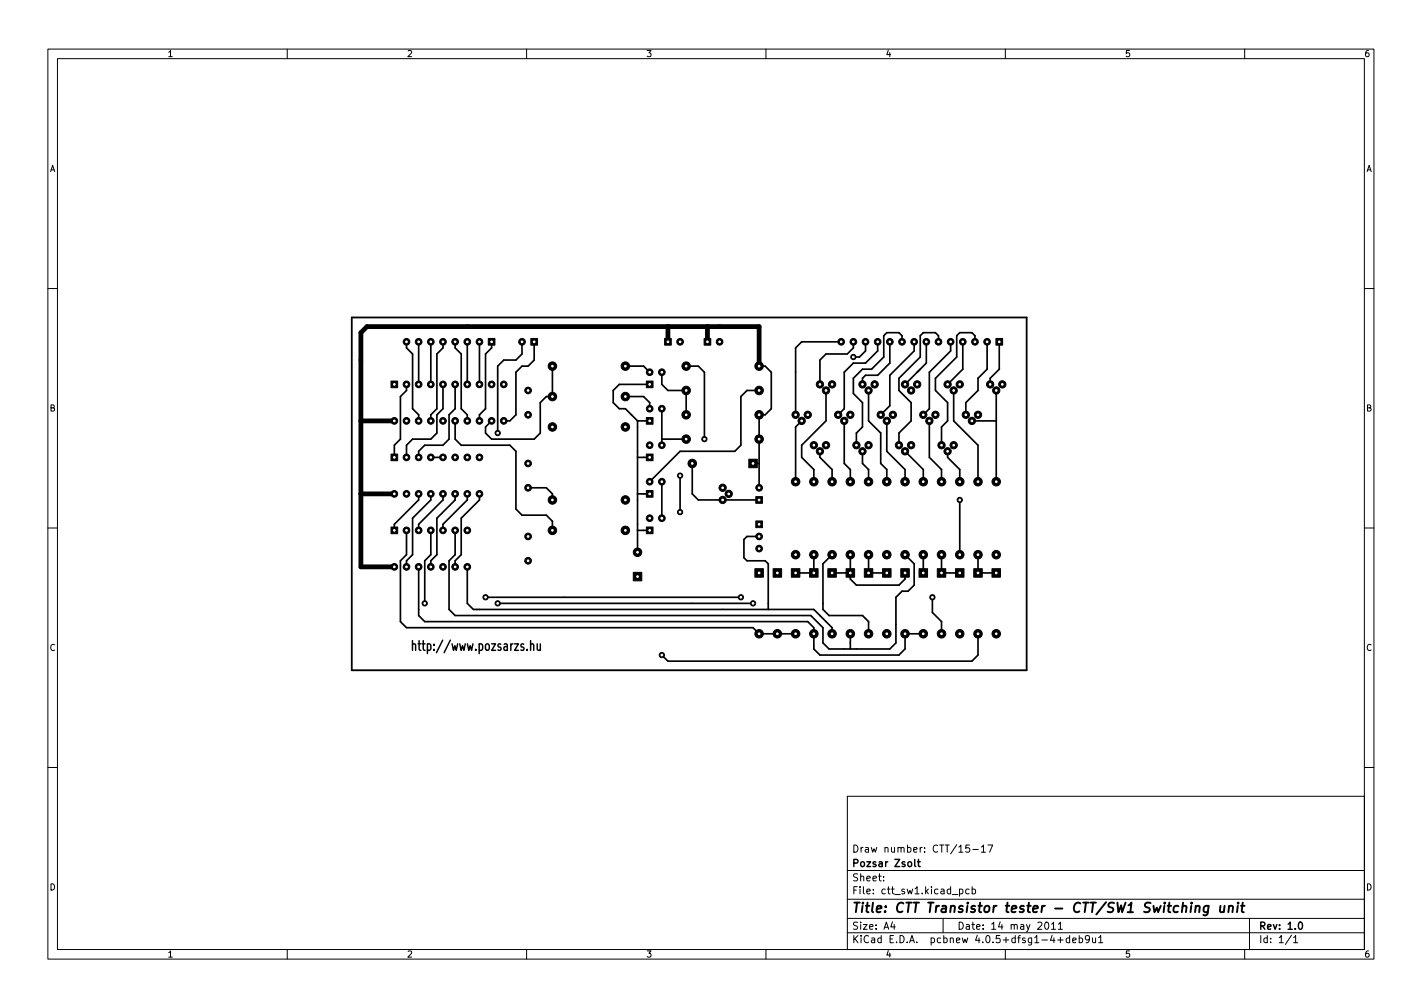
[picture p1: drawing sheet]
<svg xmlns="http://www.w3.org/2000/svg" width="297mm" height="210mm" viewBox="0 0 297 210" stroke-linecap="round" stroke-linejoin="round" font-family="sans-serif">
<defs><g id="words">
<text font-size="2.8" x="178" y="190.6">Title: CTT Transistor tester - CTT/SW1 Switching unit</text>
<g font-size="2.1">
<text x="178" y="178">Draw number: CTT/15-17</text>
<text x="178" y="184">Sheet:</text>
<text x="178" y="181">Pozsar Zsolt</text>
<text x="178" y="186.7">File: ctt_sw1.kicad_pcb</text>
<text x="178" y="196.9">KiCad E.D.A. pcbnew 4.0.5+dfsg1-4+deb9u1</text>
<text x="178" y="194.1">Size: A4</text>
<text x="200" y="194.1">Date: 14 may 2011</text>
<text x="263" y="194.1">Rev: 1.0</text>
<text x="263" y="196.9">Id: 1/1</text>
</g>
<g font-size="1.8">
<text x="35" y="11.9">1</text>
<text x="85" y="11.9">2</text>
<text x="135" y="11.9">3</text>
<text x="185" y="11.9">4</text>
<text x="235" y="11.9">5</text>
<text x="285" y="11.9">6</text>
<text x="10.3" y="35.9">A</text>
<text x="285.3" y="35.9">A</text>
<text x="10.3" y="85.9">B</text>
<text x="285.3" y="85.9">B</text>
<text x="10.3" y="135.9">C</text>
<text x="285.3" y="135.9">C</text>
<text x="10.3" y="185.9">D</text>
<text x="285.3" y="185.9">D</text>
<text x="35" y="199.9">1</text>
<text x="85" y="199.9">2</text>
<text x="135" y="199.9">3</text>
<text x="185" y="199.9">4</text>
<text x="235" y="199.9">5</text>
<text x="285" y="199.9">6</text>
</g>
</g></defs>
<g fill="none" stroke="#000" stroke-width=".21">
<path d="M10 10.2h277v190.1h-277zM12 12.2h273v186.1h-273zM60 10.2v2M110 10.2v2M160 10.2v2M210 10.2v2M260 10.2v2M10 60.2h2M285 60.2h2M10 110.2h2M285 110.2h2M10 160.2h2"/>
<path d="M177 166.3h108v32h-108zM202.5 176.4h-.7l-.1 .7 .2-.1 .5 .1 .2 .2-.1 .5-.2 .1-.6-.1M203.2 177.4h1.2M205 176.9l.4-.5v1.5M205 177.9h.9M206.4 176.4h1l-.7 1.5M285 160.2h2M60 198.3v2M110 198.3v2M160 198.3v2M177 194.8h108M177 191.8h108"/>
<path d="M177 187.8h108M177 181.8h108M184.6 183.8v.1M184.6 183v.1M186.4 192.5l-.3 1h.9M186.8 193v1M197 191.8v3M200.4 185.7l.5-.1 .2 .3-.1 .7h-.6M200.4 185.6v1.5M202.4 185.7l-.4-.1-.3 .3 .2 .7h.5M203.1 185.7l.4-.1 .3 .3-.2 .7h-.5M203.1 185.1v1.5"/>
<path d="M210 198.3v2M218.4 192.7l.2-.2a.8 .8 0 0 1 .5 .8 .8 .8 0 0 1-.5 .7l-.2-.1-.2-.4zM219.6 193l.5-.5v1.5M219.6 194h.9M220.9 196.3h1.2M221.1 193l.4-.5v1.5M221.1 194h.8M221.5 195.7v1.1M223.4 195.9l-.4-.1-.3 .3 .2 .7h.5M223.4 195.3v1.5M224.1 196.3l.7-.1-.1-.3-.4-.1-.2 .2v.8h.6M225.4 195.9l.5-.1 .2 .3-.1 .7h-.6"/>
<path d="M225.4 195.3v1.5M227.6 196l-.3 .3h-.3l-.3-.3 .2-.6 .4-.1 .2 .2a.99 .99 0 0 1-.4 1.3h-.2M228.2 195.8l.1 1h.3l.3-.1M228.9 195.8v1M229.5 195.8l.4-.5v1.5M229.5 196.8h.9M260 198.3v2M261 191.8v6.5M269.8 195.3l-1.3 1.9M270.2 195.8l.4-.5v1.5M270.2 196.8h.9"/>
</g>
<g fill="none" stroke="#000" stroke-width=".3">
<path d="M86.2 134.6l.2-.2 .3 .1 .1 1.3M86.2 133.8v2M87.3 134.4h.6M87.5 133.8v1.7l.1 .2 .3 .1M88.2 134.4h.6M88.4 133.8v1.7l.1 .2 .3 .1M89.3 134.5l.4-.1 .3 .4-.1 .9h-.6M89.3 134.4v2.1M90.7 135.6v.2M90.7 134.5v.2M92.5 133.7l-1.3 2.6M94.1 133.7l-1.3 2.6"/>
<path d="M94.4 134.4l.3 1.4 .3-1 .3 1 .3-1.4M96 134.4l.3 1.4 .3-1 .3 1 .3-1.4M97.6 134.4l.3 1.4 .3-1 .3 1 .3-1.4M99.4 135.6v.2M100.1 134.5l.4-.1 .3 .4-.1 .9h-.6M100.1 134.4v2.1M101.5 134.5l.4-.1 .3 .4v.6l-.3 .4-.4-.1-.1-.3zM102.7 134.4h.8l-.8 1.4h.8M104.6 134.5l-.4-.1-.2 .3 .1 .3 .5 .2v.5h-.6M105.3 134.5h.6l.1 1.3M106 134.9l-.5 .1-.2 .3 .2 .5 .5-.1M106.7 134.4v1.4"/>
<path d="M107.1 134.4l-.3 .1-.1 .3M107.5 134.4h.8l-.8 1.4h.8M109.4 134.5l-.4-.1-.2 .3 .1 .3 .5 .2v.5h-.6M110.1 135.6v.2M110.8 134.6l.3-.2 .3 .1 .1 1.3M110.8 133.8v2M112.2 134.4l.1 1.3 .4 .1 .2-.2M112.9 134.4v1.4M191.1 179.4v1.3l.2 .2M191.6 179.9h.6M191.9 179.4v1.3l.3 .2M271.4 192.7l.2-.2a.8 .8 0 0 1 .5 .8 .8 .8 0 0 1-.5 .7l-.2-.1-.2-.4z"/>
</g>
<path d="M249.8 189.3l.3-.2 .4 .1v1.3M249.8 189.1l-.2 1.4M252.5 189.2a.66 .66 0 0 0-1 .3l-.1 .6 .1 .3h.8M252.5 189.1l-.2 1.6-.5 .4-.4-.1M254.9 189.1v1.3l.4 .1 .4-.2M255.8 189.1l-.2 1.4M256.7 189.3l.3-.2 .5 .1-.1 1.3M256.8 189.1l-.2 1.4M258.6 189.1l-.2 1.4M258.6 188.5v.2M259.2 189.1h.8M259.6 188.5l-.2 1.7 .1 .2 .3 .1" fill="none" stroke="#000" stroke-width=".4"/>
<path d="M73.5 66.3h141v73.6h-141z" fill="none" stroke="#000" stroke-width=".38"/>
<g fill="#000" stroke="#000" stroke-width=".21">
<path d="M81.7 79.6h1.4v1.4h-1.4zM102 70.7h1.4v1.4h-1.4zM110.9 70.7h1.4v1.4h-1.4zM135 79.6h1.4v1.4h-1.4zM138.8 70.7h1.4v1.4h-1.4zM147.1 70.7h1.4v1.4h-1.4zM208 70.7h1.4v1.4h-1.4zM81.7 94.8h1.4v1.4h-1.4zM135 87.2h1.4v1.4h-1.4zM135 94.8h1.4v1.4h-1.4zM156.4 95.9h1.8v1.8h-1.8zM81.7 110h1.4v1.4h-1.4z"/>
<path d="M132.3 119.5h1.8v1.8h-1.8zM135 102.4h1.4v1.4h-1.4zM135 110h1.4v1.4h-1.4zM157.9 103.7h1.4v1.4h-1.4zM157.9 108.8h1.4v1.4h-1.4zM157.7 118.7h1.8v1.8h-1.8zM161.5 118.7h1.8v1.8h-1.8zM165.3 118.7h1.8v1.8h-1.8zM169.1 118.7h1.8v1.8h-1.8zM172.9 118.7h1.8v1.8h-1.8zM176.7 118.7h1.8v1.8h-1.8zM180.5 118.7h1.8v1.8h-1.8z"/>
<path d="M184.4 118.7h1.7v1.8h-1.7zM188.2 118.7h1.7v1.8h-1.7zM192 118.7h1.8v1.8h-1.8zM195.8 118.7h1.8v1.8h-1.8zM199.6 118.7h1.8v1.8h-1.8zM203.4 118.7h1.8v1.8h-1.8zM207.2 118.7h1.8v1.8h-1.8z"/>
<circle cx="84.9" cy="71.4" r=".7"/>
<circle cx="87.5" cy="71.4" r=".7"/>
<circle cx="90" cy="71.4" r=".7"/>
<circle cx="92.5" cy="71.4" r=".7"/>
<circle cx="95.1" cy="71.4" r=".7"/>
<circle cx="97.6" cy="71.4" r=".7"/>
<circle cx="100.2" cy="71.4" r=".7"/>
<circle cx="109" cy="71.4" r=".7"/>
<circle cx="115.4" cy="76.4" r=".89"/>
<circle cx="130.6" cy="76.4" r=".89"/>
<circle cx="135.7" cy="77.7" r=".7"/>
<circle cx="138.3" cy="77.7" r=".7"/>
<circle cx="142.1" cy="71.4" r=".7"/>
<circle cx="143.3" cy="76.4" r=".89"/>
<circle cx="150.3" cy="71.4" r=".7"/>
<circle cx="158.6" cy="76.4" r=".89"/>
<circle cx="175.7" cy="71.4" r=".7"/>
<circle cx="178.3" cy="71.4" r=".7"/>
<circle cx="178.3" cy="74.5" r=".55"/>
<circle cx="180.8" cy="71.4" r=".7"/>
<circle cx="183.3" cy="71.4" r=".7"/>
<circle cx="185.9" cy="71.4" r=".7"/>
<circle cx="188.4" cy="71.4" r=".7"/>
<circle cx="191" cy="71.4" r=".7"/>
<circle cx="193.5" cy="71.4" r=".7"/>
<circle cx="196" cy="71.4" r=".7"/>
<circle cx="198.6" cy="71.4" r=".7"/>
<circle cx="201.1" cy="71.4" r=".7"/>
<circle cx="203.7" cy="71.4" r=".7"/>
<circle cx="206.2" cy="71.4" r=".7"/>
<circle cx="82.4" cy="87.9" r=".7"/>
<circle cx="84.9" cy="80.3" r=".7"/>
<circle cx="84.9" cy="87.9" r=".7"/>
<circle cx="84.9" cy="95.5" r=".7"/>
<circle cx="87.5" cy="87.9" r=".7"/>
<circle cx="87.5" cy="95.5" r=".7"/>
<circle cx="87.5" cy="80.3" r=".7"/>
<circle cx="90" cy="95.5" r=".7"/>
<circle cx="90" cy="80.3" r=".7"/>
<circle cx="90" cy="87.9" r=".7"/>
<circle cx="92.5" cy="95.5" r=".7"/>
<circle cx="92.5" cy="80.3" r=".7"/>
<circle cx="92.5" cy="87.9" r=".7"/>
<circle cx="95.1" cy="80.3" r=".7"/>
<circle cx="95.1" cy="95.5" r=".7"/>
<circle cx="95.1" cy="87.9" r=".7"/>
<circle cx="97.6" cy="87.9" r=".7"/>
<circle cx="97.6" cy="95.5" r=".7"/>
<circle cx="97.6" cy="80.3" r=".7"/>
<circle cx="100.2" cy="80.3" r=".7"/>
<circle cx="100.2" cy="87.9" r=".7"/>
<circle cx="100.2" cy="95.5" r=".7"/>
<circle cx="102.7" cy="80.3" r=".7"/>
<circle cx="102.7" cy="87.9" r=".7"/>
<circle cx="104" cy="90.4" r=".55"/>
<circle cx="105.2" cy="80.3" r=".7"/>
<circle cx="105.2" cy="87.9" r=".7"/>
<circle cx="110.3" cy="86.6" r=".7"/>
<circle cx="110.3" cy="96.8" r=".7"/>
<circle cx="110.3" cy="81.5" r=".7"/>
<circle cx="115.4" cy="89.1" r=".89"/>
<circle cx="115.4" cy="82.8" r=".89"/>
<circle cx="130.6" cy="82.8" r=".89"/>
<circle cx="130.6" cy="89.1" r=".89"/>
<circle cx="135.7" cy="85.3" r=".7"/>
<circle cx="135.7" cy="93" r=".7"/>
<circle cx="138.3" cy="93" r=".7"/>
<circle cx="138.3" cy="85.3" r=".7"/>
<circle cx="142.1" cy="99.3" r=".55"/>
<circle cx="143.3" cy="86.6" r=".89"/>
<circle cx="143.3" cy="81.5" r=".89"/>
<circle cx="143.3" cy="91.7" r=".89"/>
<circle cx="144.6" cy="96.8" r=".89"/>
<circle cx="147.1" cy="91.7" r=".55"/>
<circle cx="158.6" cy="91.7" r=".89"/>
<circle cx="158.6" cy="81.5" r=".89"/>
<circle cx="158.6" cy="86.6" r=".89"/>
<circle cx="166.2" cy="86.6" r=".76"/>
<circle cx="167.5" cy="87.9" r=".76"/>
<circle cx="168.7" cy="86.6" r=".76"/>
<circle cx="170" cy="93" r=".76"/>
<circle cx="171.3" cy="94.2" r=".76"/>
<circle cx="171.3" cy="80.3" r=".76"/>
<circle cx="172.5" cy="93" r=".76"/>
<circle cx="172.5" cy="81.5" r=".76"/>
<circle cx="173.8" cy="80.3" r=".76"/>
<circle cx="175.1" cy="86.6" r=".76"/>
<circle cx="176.4" cy="87.9" r=".76"/>
<circle cx="177.6" cy="86.6" r=".76"/>
<circle cx="178.9" cy="93" r=".76"/>
<circle cx="180.2" cy="80.3" r=".76"/>
<circle cx="180.2" cy="94.2" r=".76"/>
<circle cx="181.4" cy="81.5" r=".76"/>
<circle cx="181.4" cy="93" r=".76"/>
<circle cx="182.7" cy="80.3" r=".76"/>
<circle cx="184" cy="86.6" r=".76"/>
<circle cx="185.2" cy="87.9" r=".76"/>
<circle cx="186.5" cy="86.6" r=".76"/>
<circle cx="187.8" cy="93" r=".76"/>
<circle cx="189.1" cy="80.3" r=".76"/>
<circle cx="189.1" cy="94.2" r=".76"/>
<circle cx="190.3" cy="93" r=".76"/>
<circle cx="190.3" cy="81.5" r=".76"/>
<circle cx="191.6" cy="80.3" r=".76"/>
<circle cx="192.9" cy="86.6" r=".76"/>
<circle cx="194.1" cy="87.9" r=".76"/>
<circle cx="195.4" cy="86.6" r=".76"/>
<circle cx="196.7" cy="93" r=".76"/>
<circle cx="197.9" cy="94.2" r=".76"/>
<circle cx="197.9" cy="80.3" r=".76"/>
<circle cx="199.2" cy="81.5" r=".76"/>
<circle cx="199.2" cy="93" r=".76"/>
<circle cx="200.5" cy="80.3" r=".76"/>
<circle cx="201.8" cy="86.6" r=".76"/>
<circle cx="203" cy="87.9" r=".76"/>
<circle cx="204.3" cy="86.6" r=".76"/>
<circle cx="206.8" cy="80.3" r=".76"/>
<circle cx="208.1" cy="81.5" r=".76"/>
<circle cx="209.4" cy="80.3" r=".76"/>
<circle cx="82.4" cy="103.1" r=".7"/>
<circle cx="82.4" cy="118.4" r=".7"/>
<circle cx="84.9" cy="110.7" r=".7"/>
<circle cx="84.9" cy="103.1" r=".7"/>
<circle cx="84.9" cy="118.4" r=".7"/>
<circle cx="87.5" cy="110.7" r=".7"/>
<circle cx="87.5" cy="118.4" r=".7"/>
<circle cx="87.5" cy="103.1" r=".7"/>
<circle cx="90" cy="103.1" r=".7"/>
<circle cx="90" cy="118.4" r=".7"/>
<circle cx="90" cy="110.7" r=".7"/>
<circle cx="92.5" cy="118.4" r=".7"/>
<circle cx="92.5" cy="103.1" r=".7"/>
<circle cx="92.5" cy="110.7" r=".7"/>
<circle cx="95.1" cy="103.1" r=".7"/>
<circle cx="95.1" cy="110.7" r=".7"/>
<circle cx="95.1" cy="118.4" r=".7"/>
<circle cx="97.6" cy="118.4" r=".7"/>
<circle cx="97.6" cy="110.7" r=".7"/>
<circle cx="97.6" cy="103.1" r=".7"/>
<circle cx="100.2" cy="103.1" r=".7"/>
<circle cx="110.3" cy="117.1" r=".7"/>
<circle cx="110.3" cy="101.8" r=".7"/>
<circle cx="110.3" cy="112" r=".7"/>
<circle cx="115.4" cy="104.4" r=".89"/>
<circle cx="115.4" cy="110.7" r=".89"/>
<circle cx="130.6" cy="110.7" r=".89"/>
<circle cx="130.6" cy="104.4" r=".89"/>
<circle cx="133.2" cy="115.3" r=".89"/>
<circle cx="135.7" cy="100.6" r=".7"/>
<circle cx="135.7" cy="108.2" r=".7"/>
<circle cx="138.3" cy="100.6" r=".7"/>
<circle cx="138.3" cy="108.2" r=".7"/>
<circle cx="138.3" cy="108.2" r=".55"/>
<circle cx="142.1" cy="106.9" r=".55"/>
<circle cx="151" cy="104.4" r=".76"/>
<circle cx="151" cy="101.8" r=".76"/>
<circle cx="152.2" cy="103.1" r=".76"/>
<circle cx="158.6" cy="114.5" r=".7"/>
<circle cx="158.6" cy="112" r=".7"/>
<circle cx="158.6" cy="101.8" r=".7"/>
<circle cx="166.2" cy="115.8" r=".89"/>
<circle cx="166.2" cy="100.6" r=".89"/>
<circle cx="170" cy="115.8" r=".89"/>
<circle cx="170" cy="100.6" r=".89"/>
<circle cx="173.8" cy="115.8" r=".89"/>
<circle cx="173.8" cy="100.6" r=".89"/>
<circle cx="177.6" cy="100.6" r=".89"/>
<circle cx="177.6" cy="115.8" r=".89"/>
<circle cx="181.4" cy="100.6" r=".89"/>
<circle cx="181.4" cy="115.8" r=".89"/>
<circle cx="185.2" cy="100.6" r=".89"/>
<circle cx="185.2" cy="115.8" r=".89"/>
<circle cx="189.1" cy="115.8" r=".89"/>
<circle cx="189.1" cy="100.6" r=".89"/>
<circle cx="192.9" cy="115.8" r=".89"/>
<circle cx="192.9" cy="100.6" r=".89"/>
<circle cx="196.7" cy="115.8" r=".89"/>
<circle cx="196.7" cy="100.6" r=".89"/>
<circle cx="200.5" cy="115.8" r=".89"/>
<circle cx="200.5" cy="100.6" r=".89"/>
<circle cx="200.5" cy="104.4" r=".55"/>
<circle cx="204.3" cy="115.8" r=".89"/>
<circle cx="204.3" cy="100.6" r=".89"/>
<circle cx="208.1" cy="115.8" r=".89"/>
<circle cx="208.1" cy="100.6" r=".89"/>
<circle cx="88.7" cy="126" r=".55"/>
<circle cx="101.4" cy="124.7" r=".55"/>
<circle cx="104" cy="126" r=".55"/>
<circle cx="138.3" cy="136.8" r=".55"/>
<circle cx="154.8" cy="124.7" r=".55"/>
<circle cx="157.3" cy="126" r=".55"/>
<circle cx="158.6" cy="132.3" r=".89"/>
<circle cx="162.4" cy="132.3" r=".89"/>
<circle cx="166.2" cy="132.3" r=".89"/>
<circle cx="170" cy="132.3" r=".89"/>
<circle cx="173.8" cy="132.3" r=".89"/>
<circle cx="177.6" cy="132.3" r=".89"/>
<circle cx="181.4" cy="132.3" r=".89"/>
<circle cx="185.2" cy="132.3" r=".89"/>
<circle cx="189.1" cy="132.3" r=".89"/>
<circle cx="192.9" cy="132.3" r=".89"/>
<circle cx="194.8" cy="124.7" r=".55"/>
<circle cx="196.7" cy="132.3" r=".89"/>
<circle cx="200.5" cy="132.3" r=".89"/>
<circle cx="204.3" cy="132.3" r=".89"/>
<circle cx="208.1" cy="132.3" r=".89"/>
</g>
<g fill="none" stroke="#000" stroke-width=".35">
<path d="M84.9 71.4v1.2l1.3 1.3v11.4l1.3 1.3v1.3M87.5 71.4v8.9M90 71.4v8.9M92.5 71.4v1.2l-1.2 1.3v11.4l-1.3 1.3v1.3M95.1 71.4v1.2l1.2 1.3v11.4l1.3 1.3v1.3M97.6 71.4v8.9M100.2 71.4v8.9M102.7 71.4v1.2l-1.3 1.3v11.4l-1.2 1.3v1.3M109 71.4v2.5l-1.2 1.3h-2.6l-1.2 1.2v14M111.6 71.4v3.8l-1.3 1.2h-1.3l-1.2 1.3v8.9l-1.3 1.3h-1.3M115.4 76.4v6.4h-1.3l-1.2 1.3v6.3l-1.3 1.3h-8.9l-1.3-1.3v-1.3l1.3-1.2M130.6 76.4h3.8l1.3 1.3"/>
<path d="M138.3 77.7v2.6l1.2 1.2h3.8v5.1M143.3 76.4h2.6l1.2 1.3v14M158.6 76.4h1.2l1.3 1.3v7.6l-1.3 1.3h-1.2v15.2M175.7 71.4h-8.2l-1.3 1.2v14M178.3 71.4v1.2l-1.3 1.3h-4.5l-1.2 1.3v5.1M180.8 71.4v1.9l-1.3 1.2h-1.2M183.3 71.4v1.9l-2.5 2.5h-2.5l-1.9 1.9v7.6l-1.3 1.3M185.9 71.4v4.4l-2.6 2.6h-2.5l-.6 .6v1.3M188.4 71.4v-1.3l-.6-.6h-2.6l-.6 .6v4.4l-2.5 2.6h-1.9l-1.9 1.9v3.2l1.9 1.9v5l-1.3 1.3v2.6M191 71.4v1.9l-5.1 5.1v6.3l-1.9 1.9M193.5 71.4v4.4l-4.4 4.5M196 71.4v-1.3l-.6-.6h-2.5l-.7 .6v4.4l-4.4 4.5v2.5l2.5 2.6v3.8l-2.5 2.5v2.6"/>
<path d="M198.6 71.4v1.9l-4.5 4.4v7.6l-1.2 1.3M201.1 71.4v5.7l-3.2 3.2M203.7 71.4v-1.3l-.7-.6h-2.5l-.7 .6v4.4l-4.4 4.5v2.5l2.5 2.6v3.8l-1.2 1.2v3.9M206.2 71.4v5.7l-1.9 1.9v2.5l-2.5 2.6v2.5M208.7 71.4v5.7l-1.9 1.9v1.3M84.9 80.3v1.2l-1.3 1.3v8.9l-1.2 1.3v2.5M90 95.5h2.5M92.5 80.3v5l-1.2 1.3v3.8l-1.3 1.3h-3.8l-1.3 1.3v2.5M95.1 80.3v5l-1.3 1.3v5.1l-1.3 1.3h-3.8l-1.2 1.2v1.3M95.1 87.9v3.8l1.2 1.3h10.2l1.3 1.2v12.1l1.2 1.3h5.1l1.3 1.2v1.9M130.6 82.8h3.8l1.3 1.3v1.2M133.2 87.9h2.5"/>
<path d="M133.2 87.9v27.4M133.2 95.5h2.5M135.7 80.3h-6.3l-1.3 1.2v2.6l1.3 1.2h1.2l2.6 2.6M138.3 85.3v7.7M138.3 91.7h5M142.1 99.3v7.6M144.6 96.8v6.3l1.3 1.3h12.7M157.3 96.8h1.3M158.6 81.5h-2.6l-1.2 1.3v10.2l-1.3 1.2h-11.4l-6.4 6.4M167.5 87.9l-1.3 1.2v11.5M171.3 94.2v1.3l2.5 2.5v2.6M172.5 81.5v6.4l-5 5.1v2.5l2.5 2.5v2.6"/>
<path d="M176.4 87.9v8.9l1.2 1.2v2.6M180.2 94.2v2.6l1.2 1.2v2.6M181.4 81.5v6.4l2.6 2.5v6.4l1.2 1.2v2.6M185.2 87.9v6.3l3.9 3.8v2.6M189.1 94.2l3.8 3.8v2.6M194.1 87.9v7.6l2.6 2.5v2.6M197.9 94.2v1.3l2.6 2.5v2.6M199.2 81.5v6.4l5.1 5.1v7.6M203 87.9h5.1M208.1 81.5v19.1M84.9 110.7v5.1l-1.3 1.3v12.7l1.3 1.3h72.4l1.3 1.2h7.6M87.5 103.1v1.3l-5.1 5.1v1.2"/>
<path d="M87.5 118.4v10.1l1.2 1.3h80l1.3 1.3v4.4l1.3 1.3h16.5l1.3-1.3v-3.2h3.8M90 103.1v1.3l-3.8 3.8v7.6l-1.3 1.3v1.3M90 110.7v5.1l-1.3 1.3v8.9M92.5 103.1v1.3l-5 5.1v1.2M95.1 110.7v5.1l-1.3 1.3v10.1l1.3 1.3h74.3l2.5 2.6v3.1l1.3 1.3h12.7l1.2-1.3v-9.5l1.3-1.3h1.3l1.3-1.2v-4.5l-1.9-1.9M95.1 103.1v1.3l-3.8 3.8v7.6l-1.3 1.3v1.3M97.6 103.1v1.3l-5.1 5.1v1.2M97.6 118.4v7.6l1.3 1.2h71.1l3.8 3.9v1.2M100.2 103.1v1.3l-3.9 3.8v7.6l-1.2 1.3v1.3M110.3 101.8h3.8l1.3 1.3v1.3M133.2 110.7h2.5M133.2 103.1h2.5"/>
<path d="M138.3 100.6v7.6M158.6 112h-2.6l-.6 .6v3.9l.6 .6h3.8l.7 .6v9.5M170 115.8v3.8h-3.8M173.8 119.6h3.8M173.8 115.8l-1.9 1.9v9.5l1.3 1.3h7l1.2 1.3v2.5M177.6 115.8v5.1l1.3 1.3h8.9l1.3-1.3v-1.3M181.4 115.8v3.8h3.8M192.9 115.8v3.8M196.7 115.8v3.8h3.8M200.5 104.4v11.4M204.3 115.8v3.8h3.8M101.4 124.7h53.4"/>
<path d="M104 126h53.3M177.6 132.3v3.2M194.8 124.7v3.2l1.9 1.9v2.5M204.3 132.3v4.5l-1.3 1.2h-63.5l-1.2-1.2"/>
</g>
<path d="M139.5 68.2v3.2M147.8 68.2v3.2M158.6 76.4v-8.2h-81.9l-1.3 1.3v48.9h7M75.4 87.9h7M75.4 103.1h7" fill="none" stroke="#000" stroke-width="1"/>
<g fill="#fff" stroke="#fff" stroke-width=".21">
<circle cx="178.3" cy="74.5" r=".17"/>
<circle cx="104" cy="90.4" r=".17"/>
<circle cx="88.7" cy="126" r=".17"/>
<circle cx="104" cy="126" r=".17"/>
<circle cx="157.3" cy="126" r=".17"/>
<circle cx="101.4" cy="124.7" r=".17"/>
<circle cx="154.8" cy="124.7" r=".17"/>
<circle cx="194.8" cy="124.7" r=".17"/>
<circle cx="138.3" cy="108.2" r=".17"/>
<circle cx="138.3" cy="136.8" r=".17"/>
<circle cx="147.1" cy="91.7" r=".17"/>
<circle cx="142.1" cy="99.3" r=".17"/>
<circle cx="142.1" cy="106.9" r=".17"/>
<circle cx="200.5" cy="104.4" r=".17"/>
<circle cx="110.3" cy="81.5" r=".17"/>
<circle cx="110.3" cy="86.6" r=".17"/>
<circle cx="110.3" cy="96.8" r=".17"/>
<circle cx="110.3" cy="101.8" r=".17"/>
<circle cx="110.3" cy="112" r=".17"/>
<circle cx="110.3" cy="117.1" r=".17"/>
<circle cx="133.2" cy="120.4" r=".17"/>
<circle cx="133.2" cy="115.3" r=".17"/>
<circle cx="162.4" cy="132.3" r=".17"/>
<circle cx="162.4" cy="119.6" r=".17"/>
<circle cx="166.2" cy="132.3" r=".17"/>
<circle cx="166.2" cy="119.6" r=".17"/>
<circle cx="158.6" cy="132.3" r=".17"/>
<circle cx="158.6" cy="119.6" r=".17"/>
<circle cx="189.1" cy="132.3" r=".17"/>
<circle cx="189.1" cy="119.6" r=".17"/>
<circle cx="170" cy="132.3" r=".17"/>
<circle cx="170" cy="119.6" r=".17"/>
<circle cx="192.9" cy="132.3" r=".17"/>
<circle cx="192.9" cy="119.6" r=".17"/>
<circle cx="181.4" cy="132.3" r=".17"/>
<circle cx="181.4" cy="119.6" r=".17"/>
<circle cx="200.5" cy="132.3" r=".17"/>
<circle cx="200.5" cy="119.6" r=".17"/>
<circle cx="185.2" cy="132.3" r=".17"/>
<circle cx="185.2" cy="119.6" r=".17"/>
<circle cx="196.7" cy="132.3" r=".17"/>
<circle cx="196.7" cy="119.6" r=".17"/>
<circle cx="177.6" cy="132.3" r=".17"/>
<circle cx="177.6" cy="119.6" r=".17"/>
<circle cx="208.1" cy="132.3" r=".17"/>
<circle cx="208.1" cy="119.6" r=".17"/>
<circle cx="204.3" cy="132.3" r=".17"/>
<circle cx="204.3" cy="119.6" r=".17"/>
<circle cx="173.8" cy="132.3" r=".17"/>
<circle cx="173.8" cy="119.6" r=".17"/>
<circle cx="144.6" cy="96.8" r=".17"/>
<circle cx="157.3" cy="96.8" r=".17"/>
<circle cx="82.4" cy="110.7" r=".17"/>
<circle cx="84.9" cy="110.7" r=".17"/>
<circle cx="87.5" cy="110.7" r=".17"/>
<circle cx="90" cy="110.7" r=".17"/>
<circle cx="92.5" cy="110.7" r=".17"/>
<circle cx="95.1" cy="110.7" r=".17"/>
<circle cx="97.6" cy="110.7" r=".17"/>
<circle cx="97.6" cy="118.4" r=".17"/>
<circle cx="95.1" cy="118.4" r=".17"/>
<circle cx="92.5" cy="118.4" r=".17"/>
<circle cx="90" cy="118.4" r=".17"/>
<circle cx="87.5" cy="118.4" r=".17"/>
<circle cx="84.9" cy="118.4" r=".17"/>
<circle cx="82.4" cy="118.4" r=".17"/>
<circle cx="82.4" cy="95.5" r=".17"/>
<circle cx="84.9" cy="95.5" r=".17"/>
<circle cx="87.5" cy="95.5" r=".17"/>
<circle cx="90" cy="95.5" r=".17"/>
<circle cx="92.5" cy="95.5" r=".17"/>
<circle cx="95.1" cy="95.5" r=".17"/>
<circle cx="97.6" cy="95.5" r=".17"/>
<circle cx="100.2" cy="95.5" r=".17"/>
<circle cx="100.2" cy="103.1" r=".17"/>
<circle cx="97.6" cy="103.1" r=".17"/>
<circle cx="95.1" cy="103.1" r=".17"/>
<circle cx="92.5" cy="103.1" r=".17"/>
<circle cx="90" cy="103.1" r=".17"/>
<circle cx="87.5" cy="103.1" r=".17"/>
<circle cx="84.9" cy="103.1" r=".17"/>
<circle cx="82.4" cy="103.1" r=".17"/>
<circle cx="82.4" cy="80.3" r=".17"/>
<circle cx="84.9" cy="80.3" r=".17"/>
<circle cx="87.5" cy="80.3" r=".17"/>
<circle cx="90" cy="80.3" r=".17"/>
<circle cx="92.5" cy="80.3" r=".17"/>
<circle cx="95.1" cy="80.3" r=".17"/>
<circle cx="97.6" cy="80.3" r=".17"/>
<circle cx="100.2" cy="80.3" r=".17"/>
<circle cx="102.7" cy="80.3" r=".17"/>
<circle cx="105.2" cy="80.3" r=".17"/>
<circle cx="105.2" cy="87.9" r=".17"/>
<circle cx="102.7" cy="87.9" r=".17"/>
<circle cx="100.2" cy="87.9" r=".17"/>
<circle cx="97.6" cy="87.9" r=".17"/>
<circle cx="95.1" cy="87.9" r=".17"/>
<circle cx="92.5" cy="87.9" r=".17"/>
<circle cx="90" cy="87.9" r=".17"/>
<circle cx="87.5" cy="87.9" r=".17"/>
<circle cx="84.9" cy="87.9" r=".17"/>
<circle cx="82.4" cy="87.9" r=".17"/>
<circle cx="143.3" cy="81.5" r=".17"/>
<circle cx="158.6" cy="81.5" r=".17"/>
<circle cx="158.6" cy="86.6" r=".17"/>
<circle cx="143.3" cy="86.6" r=".17"/>
<circle cx="158.6" cy="91.7" r=".17"/>
<circle cx="143.3" cy="91.7" r=".17"/>
<circle cx="115.4" cy="110.7" r=".17"/>
<circle cx="130.6" cy="110.7" r=".17"/>
<circle cx="115.4" cy="104.4" r=".17"/>
<circle cx="130.6" cy="104.4" r=".17"/>
<circle cx="115.4" cy="76.4" r=".17"/>
<circle cx="130.6" cy="76.4" r=".17"/>
<circle cx="158.6" cy="76.4" r=".17"/>
<circle cx="143.3" cy="76.4" r=".17"/>
<circle cx="115.4" cy="82.8" r=".17"/>
<circle cx="130.6" cy="82.8" r=".17"/>
<circle cx="158.6" cy="104.4" r=".17"/>
<circle cx="158.6" cy="101.8" r=".17"/>
<circle cx="158.6" cy="109.5" r=".17"/>
<circle cx="158.6" cy="112" r=".17"/>
<circle cx="158.6" cy="114.5" r=".17"/>
<circle cx="171.3" cy="94.2" r=".17"/>
<circle cx="170" cy="93" r=".17"/>
<circle cx="172.5" cy="93" r=".17"/>
<circle cx="194.1" cy="87.9" r=".17"/>
<circle cx="192.9" cy="86.6" r=".17"/>
<circle cx="195.4" cy="86.6" r=".17"/>
<circle cx="167.5" cy="87.9" r=".17"/>
<circle cx="166.2" cy="86.6" r=".17"/>
<circle cx="168.7" cy="86.6" r=".17"/>
<circle cx="185.2" cy="87.9" r=".17"/>
<circle cx="184" cy="86.6" r=".17"/>
<circle cx="186.5" cy="86.6" r=".17"/>
<circle cx="199.2" cy="81.5" r=".17"/>
<circle cx="197.9" cy="80.3" r=".17"/>
<circle cx="200.5" cy="80.3" r=".17"/>
<circle cx="176.4" cy="87.9" r=".17"/>
<circle cx="175.1" cy="86.6" r=".17"/>
<circle cx="177.6" cy="86.6" r=".17"/>
<circle cx="189.1" cy="94.2" r=".17"/>
<circle cx="187.8" cy="93" r=".17"/>
<circle cx="190.3" cy="93" r=".17"/>
<circle cx="172.5" cy="81.5" r=".17"/>
<circle cx="171.3" cy="80.3" r=".17"/>
<circle cx="173.8" cy="80.3" r=".17"/>
<circle cx="180.2" cy="94.2" r=".17"/>
<circle cx="178.9" cy="93" r=".17"/>
<circle cx="181.4" cy="93" r=".17"/>
<circle cx="197.9" cy="94.2" r=".17"/>
<circle cx="196.7" cy="93" r=".17"/>
<circle cx="199.2" cy="93" r=".17"/>
<circle cx="203" cy="87.9" r=".17"/>
<circle cx="201.8" cy="86.6" r=".17"/>
<circle cx="204.3" cy="86.6" r=".17"/>
<circle cx="208.1" cy="81.5" r=".17"/>
<circle cx="206.8" cy="80.3" r=".17"/>
<circle cx="209.4" cy="80.3" r=".17"/>
<circle cx="152.2" cy="103.1" r=".17"/>
<circle cx="151" cy="104.4" r=".17"/>
<circle cx="151" cy="101.8" r=".17"/>
<circle cx="181.4" cy="81.5" r=".17"/>
<circle cx="180.2" cy="80.3" r=".17"/>
<circle cx="182.7" cy="80.3" r=".17"/>
<circle cx="190.3" cy="81.5" r=".17"/>
<circle cx="189.1" cy="80.3" r=".17"/>
<circle cx="191.6" cy="80.3" r=".17"/>
<circle cx="208.7" cy="71.4" r=".17"/>
<circle cx="206.2" cy="71.4" r=".17"/>
<circle cx="203.7" cy="71.4" r=".17"/>
<circle cx="201.1" cy="71.4" r=".17"/>
<circle cx="198.6" cy="71.4" r=".17"/>
<circle cx="196" cy="71.4" r=".17"/>
<circle cx="193.5" cy="71.4" r=".17"/>
<circle cx="191" cy="71.4" r=".17"/>
<circle cx="188.4" cy="71.4" r=".17"/>
<circle cx="185.9" cy="71.4" r=".17"/>
<circle cx="183.3" cy="71.4" r=".17"/>
<circle cx="180.8" cy="71.4" r=".17"/>
<circle cx="178.3" cy="71.4" r=".17"/>
<circle cx="175.7" cy="71.4" r=".17"/>
<circle cx="147.8" cy="71.4" r=".17"/>
<circle cx="150.3" cy="71.4" r=".17"/>
<circle cx="102.7" cy="71.4" r=".17"/>
<circle cx="100.2" cy="71.4" r=".17"/>
<circle cx="97.6" cy="71.4" r=".17"/>
<circle cx="95.1" cy="71.4" r=".17"/>
<circle cx="92.5" cy="71.4" r=".17"/>
<circle cx="90" cy="71.4" r=".17"/>
<circle cx="87.5" cy="71.4" r=".17"/>
<circle cx="84.9" cy="71.4" r=".17"/>
<circle cx="111.6" cy="71.4" r=".17"/>
<circle cx="109" cy="71.4" r=".17"/>
<circle cx="139.5" cy="71.4" r=".17"/>
<circle cx="142.1" cy="71.4" r=".17"/>
<circle cx="135.7" cy="103.1" r=".17"/>
<circle cx="135.7" cy="100.6" r=".17"/>
<circle cx="138.3" cy="100.6" r=".17"/>
<circle cx="135.7" cy="110.7" r=".17"/>
<circle cx="135.7" cy="108.2" r=".17"/>
<circle cx="135.7" cy="87.9" r=".17"/>
<circle cx="135.7" cy="85.3" r=".17"/>
<circle cx="138.3" cy="85.3" r=".17"/>
<circle cx="135.7" cy="95.5" r=".17"/>
<circle cx="135.7" cy="93" r=".17"/>
<circle cx="138.3" cy="93" r=".17"/>
<circle cx="135.7" cy="80.3" r=".17"/>
<circle cx="135.7" cy="77.7" r=".17"/>
<circle cx="138.3" cy="77.7" r=".17"/>
<circle cx="185.2" cy="100.6" r=".17"/>
<circle cx="185.2" cy="115.8" r=".17"/>
<circle cx="208.1" cy="115.8" r=".17"/>
<circle cx="208.1" cy="100.6" r=".17"/>
<circle cx="115.4" cy="89.1" r=".17"/>
<circle cx="130.6" cy="89.1" r=".17"/>
<circle cx="200.5" cy="115.8" r=".17"/>
<circle cx="200.5" cy="100.6" r=".17"/>
<circle cx="204.3" cy="115.8" r=".17"/>
<circle cx="204.3" cy="100.6" r=".17"/>
<circle cx="189.1" cy="115.8" r=".17"/>
<circle cx="189.1" cy="100.6" r=".17"/>
<circle cx="166.2" cy="115.8" r=".17"/>
<circle cx="166.2" cy="100.6" r=".17"/>
<circle cx="196.7" cy="100.6" r=".17"/>
<circle cx="196.7" cy="115.8" r=".17"/>
<circle cx="173.8" cy="115.8" r=".17"/>
<circle cx="173.8" cy="100.6" r=".17"/>
<circle cx="177.6" cy="115.8" r=".17"/>
<circle cx="177.6" cy="100.6" r=".17"/>
<circle cx="192.9" cy="115.8" r=".17"/>
<circle cx="192.9" cy="100.6" r=".17"/>
<circle cx="170" cy="115.8" r=".17"/>
<circle cx="170" cy="100.6" r=".17"/>
<circle cx="181.4" cy="115.8" r=".17"/>
<circle cx="181.4" cy="100.6" r=".17"/>
</g>
<use href="#words"/>
</svg>
